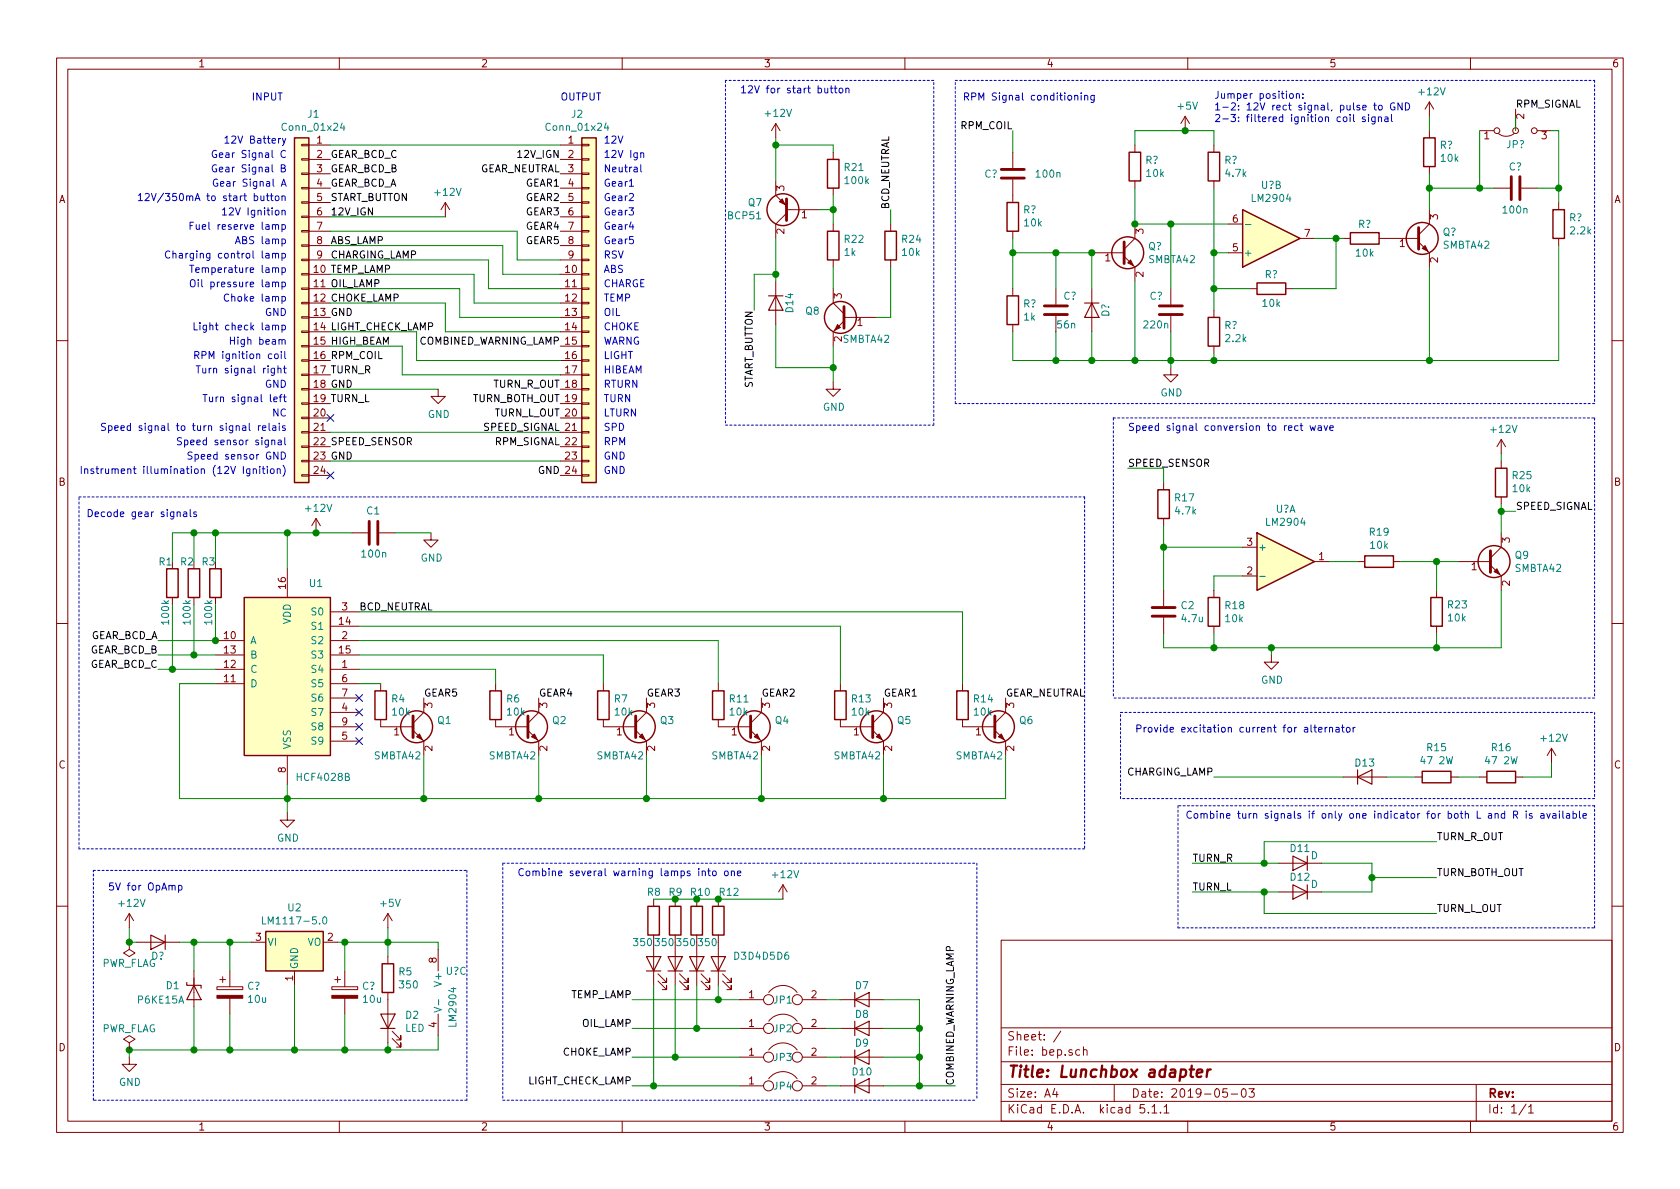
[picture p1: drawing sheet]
<svg xmlns="http://www.w3.org/2000/svg" width="297mm" height="210mm" viewBox="0 0 297 210" stroke-linecap="round" stroke-linejoin="round" font-family="sans-serif">
<defs><g id="words">
<text font-size="2.8" fill="#840000" x="178" y="190.5">Title: Lunchbox adapter</text>
<g font-size="2.1" fill="#840000">
<text x="178" y="184">Sheet: /</text>
<text x="178" y="186.7">File: bep.sch</text>
<text x="178" y="196.9">KiCad E.D.A. kicad 5.1.1</text>
<text x="178" y="194.1">Size: A4</text>
<text x="200" y="194.1">Date: 2019-05-03</text>
<text x="263" y="194.1">Rev:</text>
<text x="263" y="196.9">Id: 1/1</text>
</g>
<g font-size="1.8" fill="#840000">
<text x="35" y="11.9">1</text>
<text x="85" y="11.9">2</text>
<text x="135" y="11.9">3</text>
<text x="185" y="11.9">4</text>
<text x="235" y="11.9">5</text>
<text x="285" y="11.9">6</text>
<text x="269.5" y="21.1" transform="rotate(-90 269.5 21.1)">2</text>
<text x="56" y="25.4">1</text>
<text x="56" y="27.9">2</text>
<text x="100.5" y="25.4">1</text>
<text x="100.5" y="27.9">2</text>
<text x="262.4" y="24.6">1</text>
<text x="272.6" y="24.6">3</text>
<text x="10.4" y="35.9">A</text>
<text x="56" y="30.5">3</text>
<text x="56" y="33">4</text>
<text x="56" y="35.6">5</text>
<text x="100.5" y="30.5">3</text>
<text x="100.5" y="33">4</text>
<text x="100.5" y="35.6">5</text>
<text x="138.7" y="33.8" transform="rotate(-90 138.7 33.8)">3</text>
<text x="285.4" y="35.9">A</text>
<text x="56" y="38.1">6</text>
<text x="56" y="40.6">7</text>
<text x="100.5" y="38.1">6</text>
<text x="100.5" y="40.6">7</text>
<text x="138.7" y="41.4" transform="rotate(-90 138.7 41.4)">2</text>
<text x="141.8" y="38.6">1</text>
<text x="202.2" y="41.4" transform="rotate(-90 202.2 41.4)">3</text>
<text x="218" y="39.4">6</text>
<text x="230.7" y="41.9">7</text>
<text x="254.3" y="38.8" transform="rotate(-90 254.3 38.8)">3</text>
<text x="56" y="43.2">8</text>
<text x="56" y="45.7">9</text>
<text x="100.5" y="43.2">8</text>
<text x="100.5" y="45.7">9</text>
<text x="195.4" y="46.2">1</text>
<text x="218" y="44.4">5</text>
<text x="247.5" y="43.7">1</text>
<text x="254.3" y="46.5" transform="rotate(-90 254.3 46.5)">2</text>
<text x="100" y="48.3">10</text>
<text x="100" y="50.8">11</text>
<text x="100" y="53.3">12</text>
<text x="148.8" y="52.8" transform="rotate(-90 148.8 52.8)">3</text>
<text x="202.2" y="49" transform="rotate(-90 202.2 49)">2</text>
<text x="100" y="55.9">13</text>
<text x="100" y="58.4">14</text>
<text x="151.6" y="57.7">1</text>
<text x="100" y="61">15</text>
<text x="100" y="63.5">16</text>
<text x="148.8" y="60.4" transform="rotate(-90 148.8 60.4)">2</text>
<text x="83.4" y="71.1">TURN_BOTH_OUT 19</text>
<text x="87.2" y="68.6">TURN_R_OUT 18</text>
<text x="100" y="66">17</text>
<text x="55.5" y="73.7">20</text>
<text x="55.5" y="76.2">21</text>
<text x="85.4" y="76.2">SPEED_SIGNAL 21</text>
<text x="87.4" y="73.7">TURN_L_OUT 20</text>
<text x="55.5" y="83.8">24</text>
<text x="87.5" y="78.7">RPM_SIGNAL 22</text>
<text x="100" y="81.3">23</text>
<text x="10.4" y="85.9">B</text>
<text x="285.4" y="85.9">B</text>
<text x="267" y="96" transform="rotate(-90 267 96)">3</text>
<text x="220.5" y="101.6">2</text>
<text x="220.5" y="96.5">3</text>
<text x="233.2" y="99.1">1</text>
<text x="260.2" y="100.8">1</text>
<text x="50.5" y="104.1" transform="rotate(-90 50.5 104.1)">16</text>
<text x="60.5" y="107.9">3</text>
<text x="267" y="103.6" transform="rotate(-90 267 103.6)">2</text>
<text x="39.7" y="113">10</text>
<text x="60" y="110.5">14</text>
<text x="60.5" y="113">2</text>
<text x="39.7" y="118.1">12</text>
<text x="39.7" y="115.6">13</text>
<text x="60" y="115.6">15</text>
<text x="60.5" y="118.1">1</text>
<text x="39.7" y="120.6">11</text>
<text x="60.5" y="125.7">4</text>
<text x="60.5" y="120.6">6</text>
<text x="60.5" y="123.2">7</text>
<text x="76.5" y="125.2" transform="rotate(-90 76.5 125.2)">3</text>
<text x="96.8" y="125.2" transform="rotate(-90 96.8 125.2)">3</text>
<text x="115.8" y="125.2" transform="rotate(-90 115.8 125.2)">3</text>
<text x="136.1" y="125.2" transform="rotate(-90 136.1 125.2)">3</text>
<text x="157.7" y="125.2" transform="rotate(-90 157.7 125.2)">3</text>
<text x="179.3" y="125.2" transform="rotate(-90 179.3 125.2)">3</text>
<text x="60.5" y="130.8">5</text>
<text x="60.5" y="128.3">9</text>
<text x="69.7" y="130">1</text>
<text x="90" y="130">1</text>
<text x="109" y="130">1</text>
<text x="129.4" y="130">1</text>
<text x="151" y="130">1</text>
<text x="172.5" y="130">1</text>
<text x="10.4" y="135.9">C</text>
<text x="50.5" y="136.6" transform="rotate(-90 50.5 136.6)">8</text>
<text x="76.5" y="132.8" transform="rotate(-90 76.5 132.8)">2</text>
<text x="96.8" y="132.8" transform="rotate(-90 96.8 132.8)">2</text>
<text x="115.8" y="132.8" transform="rotate(-90 115.8 132.8)">2</text>
<text x="136.1" y="132.8" transform="rotate(-90 136.1 132.8)">2</text>
<text x="157.7" y="132.8" transform="rotate(-90 157.7 132.8)">2</text>
<text x="179.3" y="132.8" transform="rotate(-90 179.3 132.8)">2</text>
<text x="285.4" y="135.9">C</text>
<text x="45.2" y="166.4">3</text>
<text x="57.9" y="166.4">2</text>
<text x="51.8" y="173.5" transform="rotate(-90 51.8 173.5)">1</text>
<text x="77.2" y="170.3" transform="rotate(-90 77.2 170.3)">8</text>
<text x="132.4" y="176.5">1</text>
<text x="143.5" y="176.5">2</text>
<text x="10.4" y="185.9">D</text>
<text x="77.2" y="181.7" transform="rotate(-90 77.2 181.7)">4</text>
<text x="132.4" y="181.6">1</text>
<text x="143.5" y="181.6">2</text>
<text x="285.4" y="185.9">D</text>
<text x="132.4" y="186.7">1</text>
<text x="132.4" y="191.8">1</text>
<text x="143.5" y="186.7">2</text>
<text x="143.5" y="191.8">2</text>
<text x="35" y="199.9">1</text>
<text x="85" y="199.9">2</text>
<text x="135" y="199.9">3</text>
<text x="185" y="199.9">4</text>
<text x="235" y="199.9">5</text>
<text x="285" y="199.9">6</text>
</g>
<g font-size="1.8" fill="#0000c2">
<text x="44.4" y="17.8">INPUT</text>
<text x="99.1" y="17.8">OUTPUT</text>
<text x="130.8" y="16.5">12V for start button</text>
<text x="170.2" y="17.8">RPM Signal conditioning</text>
<text x="214.6" y="17.5">Jumper position:</text>
<text x="214.6" y="19.5">1-2: 12V rect signal, pulse to GND</text>
<text x="214.6" y="21.6">2-3: filtered ignition coil signal</text>
<text x="39.2" y="27.9">Gear Signal C</text>
<text x="41.1" y="25.4">12V Battery</text>
<text x="106.7" y="27.9">12V Ign</text>
<text x="106.7" y="25.4">12V</text>
<text x="28.9" y="35.6">12V/350mA to start button</text>
<text x="39.2" y="30.5">Gear Signal B</text>
<text x="39.2" y="33">Gear Signal A</text>
<text x="106.7" y="33">Gear1</text>
<text x="106.7" y="35.6">Gear2</text>
<text x="106.7" y="30.5">Neutral</text>
<text x="35.8" y="40.6">Fuel reserve lamp</text>
<text x="40.8" y="38.1">12V Ignition</text>
<text x="106.7" y="38.1">Gear3</text>
<text x="106.7" y="40.6">Gear4</text>
<text x="31.9" y="45.7">Charging control lamp</text>
<text x="42.4" y="43.2">ABS lamp</text>
<text x="106.7" y="43.2">Gear5</text>
<text x="106.7" y="45.7">RSV</text>
<text x="35.5" y="48.3">Temperature lamp</text>
<text x="35.9" y="50.8">Oil pressure lamp</text>
<text x="40.8" y="53.3">Choke lamp</text>
<text x="106.7" y="48.3">ABS</text>
<text x="106.7" y="50.8">CHARGE</text>
<text x="106.7" y="53.3">TEMP</text>
<text x="36.3" y="58.4">Light check lamp</text>
<text x="46.9" y="55.9">GND</text>
<text x="106.7" y="55.9">OIL</text>
<text x="106.7" y="58.4">CHOKE</text>
<text x="36.4" y="63.5">RPM ignition coil</text>
<text x="41.8" y="61">High beam</text>
<text x="106.7" y="61">WARNG</text>
<text x="106.7" y="63.5">LIGHT</text>
<text x="36.9" y="66">Turn signal right</text>
<text x="38.1" y="71.1">Turn signal left</text>
<text x="46.9" y="68.6">GND</text>
<text x="106.7" y="66">HIBEAM</text>
<text x="106.7" y="68.6">RTURN</text>
<text x="106.7" y="71.1">TURN</text>
<text x="23.1" y="76.2">Speed signal to turn signal relais</text>
<text x="48.2" y="73.7">NC</text>
<text x="106.7" y="73.7">LTURN</text>
<text x="106.7" y="76.2">SPD</text>
<text x="199.4" y="76.2">Speed signal conversion to rect wave</text>
<text x="19.6" y="83.8">Instrument illumination (12V Ignition)</text>
<text x="33.6" y="78.7">Speed sensor signal</text>
<text x="34.8" y="81.3">Speed sensor GND</text>
<text x="106.7" y="78.7">RPM</text>
<text x="106.7" y="81.3">GND</text>
<text x="106.7" y="83.8">GND</text>
<text x="15.2" y="91.4">Decode gear signals</text>
<text x="200.7" y="129.5">Provide excitation current for alternator</text>
<text x="209.5" y="144.8">Combine turn signals if only one indicator for both L and R is available</text>
<text x="91.4" y="154.9">Combine several warning lamps into one</text>
<text x="19" y="157.5">5V for OpAmp</text>
</g>
<g font-size="1.8" fill="#008484">
<text x="251" y="16.9">+12V</text>
<text x="50.2" y="23.1">Conn_01x24</text>
<text x="54.5" y="20.8">J1</text>
<text x="96.9" y="23.1">Conn_01x24</text>
<text x="101.1" y="20.8">J2</text>
<text x="135.5" y="20.7">+12V</text>
<text x="208.3" y="19.4">+5V</text>
<text x="202.5" y="29">R?</text>
<text x="216.5" y="29">R?</text>
<text x="254.6" y="26.3">R?</text>
<text x="254.8" y="28.6">10k</text>
<text x="266.3" y="26.2">JP?</text>
<text x="77" y="34.6">+12V</text>
<text x="149.4" y="30.2">R21</text>
<text x="149.5" y="32.6">100k</text>
<text x="174.1" y="31.4">C?</text>
<text x="183.3" y="31.4">100n</text>
<text x="202.8" y="31.3">10k</text>
<text x="216.8" y="31.3">4.7k</text>
<text x="221.6" y="35.7">LM2904</text>
<text x="223" y="33.4">U?B</text>
<text x="266.8" y="30.1">C?</text>
<text x="128.8" y="38.8">BCP51</text>
<text x="132.3" y="36.5">Q7</text>
<text x="180.9" y="37.7">R?</text>
<text x="181.2" y="40.1">10k</text>
<text x="240.1" y="40.3">R?</text>
<text x="255.1" y="41.7">Q?</text>
<text x="265.9" y="37.8">100n</text>
<text x="277.4" y="39.1">R?</text>
<text x="277.7" y="41.4">2.2k</text>
<text x="149.3" y="45.3">1k</text>
<text x="149.4" y="42.9">R22</text>
<text x="159.5" y="42.9">R24</text>
<text x="159.6" y="45.3">10k</text>
<text x="203" y="44.2">Q?</text>
<text x="203.1" y="46.5">SMBTA42</text>
<text x="219.8" y="45.3">+</text>
<text x="239.8" y="45.4">10k</text>
<text x="255.2" y="44">SMBTA42</text>
<text x="188" y="53">C?</text>
<text x="203.3" y="53">C?</text>
<text x="223.6" y="49.2">R?</text>
<text x="140.3" y="55.2" transform="rotate(-90 140.3 55.2)">D14</text>
<text x="142.5" y="55.6">Q8</text>
<text x="180.9" y="54.4">R?</text>
<text x="181.1" y="56.7">1k</text>
<text x="187" y="58.1">56n</text>
<text x="196.1" y="56" transform="rotate(-90 196.1 56)">D?</text>
<text x="202.4" y="58.1">220n</text>
<text x="216.5" y="58.2">R?</text>
<text x="223.3" y="54.3">10k</text>
<text x="149.1" y="60.6">SMBTA42</text>
<text x="216.8" y="60.5">2.2k</text>
<text x="205.2" y="70.1">GND</text>
<text x="75.6" y="73.9">GND</text>
<text x="145.5" y="72.6">GND</text>
<text x="263.7" y="76.5">+12V</text>
<text x="207.8" y="88.7">R17</text>
<text x="267.5" y="84.7">R25</text>
<text x="267.5" y="87">10k</text>
<text x="54.2" y="90.5">+12V</text>
<text x="64.9" y="91">C1</text>
<text x="207.9" y="91">4.7k</text>
<text x="224.1" y="93">LM2904</text>
<text x="225.5" y="90.7">U?A</text>
<text x="242.2" y="94.7">R19</text>
<text x="28.1" y="100">R1</text>
<text x="32" y="100">R2</text>
<text x="35.8" y="100">R3</text>
<text x="64.1" y="98.6">100n</text>
<text x="74.4" y="99.3">GND</text>
<text x="222.4" y="97.4">+</text>
<text x="242.4" y="97">10k</text>
<text x="267.9" y="101.1">SMBTA42</text>
<text x="267.9" y="98.8">Q9</text>
<text x="54.8" y="103.8">U1</text>
<text x="208.9" y="107.7">C2</text>
<text x="216.7" y="107.7">R18</text>
<text x="256.1" y="107.6">R23</text>
<text x="29.9" y="110.3" transform="rotate(-90 29.9 110.3)">100k</text>
<text x="33.7" y="110.3" transform="rotate(-90 33.7 110.3)">100k</text>
<text x="37.5" y="110.3" transform="rotate(-90 37.5 110.3)">100k</text>
<text x="44.2" y="113.9">A</text>
<text x="51.4" y="110.4" transform="rotate(-90 51.4 110.4)">VDD</text>
<text x="55.2" y="111.4">S1</text>
<text x="55.2" y="113.9">S2</text>
<text x="55.2" y="108.8">S0</text>
<text x="209.1" y="110">4.7u</text>
<text x="216.7" y="110">10k</text>
<text x="256.1" y="109.9">10k</text>
<text x="44.2" y="119">C</text>
<text x="44.2" y="116.5">B</text>
<text x="55.2" y="119">S4</text>
<text x="55.2" y="116.5">S3</text>
<text x="44.2" y="121.5">D</text>
<text x="55.2" y="121.5">S5</text>
<text x="55.2" y="124.1">S6</text>
<text x="69.3" y="124.2">R4</text>
<text x="89.6" y="124.2">R6</text>
<text x="108.7" y="124.2">R7</text>
<text x="129.1" y="124.2">R11</text>
<text x="150.6" y="124.2">R13</text>
<text x="172.2" y="124.2">R14</text>
<text x="223" y="120.9">GND</text>
<text x="55.2" y="126.6">S7</text>
<text x="55.2" y="131.7">S9</text>
<text x="55.2" y="129.2">S8</text>
<text x="69.4" y="126.5">10k</text>
<text x="77.4" y="128">Q1</text>
<text x="89.7" y="126.5">10k</text>
<text x="97.7" y="128">Q2</text>
<text x="108.8" y="126.5">10k</text>
<text x="116.8" y="128">Q3</text>
<text x="129.1" y="126.5">10k</text>
<text x="137.1" y="128">Q4</text>
<text x="150.7" y="126.5">10k</text>
<text x="158.7" y="128">Q5</text>
<text x="172.3" y="126.5">10k</text>
<text x="180.3" y="128">Q6</text>
<text x="272.6" y="131.2">+12V</text>
<text x="51.4" y="132.6" transform="rotate(-90 51.4 132.6)">VSS</text>
<text x="66.2" y="134.3">SMBTA42</text>
<text x="86.5" y="134.3">SMBTA42</text>
<text x="105.6" y="134.3">SMBTA42</text>
<text x="125.9" y="134.3">SMBTA42</text>
<text x="147.5" y="134.3">SMBTA42</text>
<text x="169.1" y="134.3">SMBTA42</text>
<text x="239.7" y="135.6">D13</text>
<text x="251.5" y="135.1">47 2W</text>
<text x="252.4" y="132.8">R15</text>
<text x="262.9" y="135.1">47 2W</text>
<text x="263.8" y="132.8">R16</text>
<text x="52.7" y="138.1">HCF4028B</text>
<text x="49" y="148.8">GND</text>
<text x="136.7" y="155.3">+12V</text>
<text x="228.2" y="150.7">D11</text>
<text x="228.2" y="155.7">D12</text>
<text x="231.8" y="151.9">D</text>
<text x="21.2" y="160.4">+12V</text>
<text x="51" y="161.2">U2</text>
<text x="67.4" y="160.4">+5V</text>
<text x="114.5" y="158.4">R8</text>
<text x="118.3" y="158.4">R9</text>
<text x="122.2" y="158.4">R10</text>
<text x="127.3" y="158.4">R12</text>
<text x="231.8" y="157">D</text>
<text x="47.2" y="167.3">VI</text>
<text x="47.3" y="163.5">LM1117-5.0</text>
<text x="54.3" y="167.3">VO</text>
<text x="112.2" y="167.3">350</text>
<text x="116" y="167.3">350</text>
<text x="119.8" y="167.3">350</text>
<text x="123.6" y="167.3">350</text>
<text x="17.9" y="171">PWR_FLAG</text>
<text x="26.7" y="169.7">D?</text>
<text x="52.7" y="171.4" transform="rotate(-90 52.7 171.4)">GND</text>
<text x="70.6" y="172.5">R5</text>
<text x="78.8" y="172.4">U?C</text>
<text x="129.7" y="169.7">D3D4D5D6</text>
<text x="24.5" y="177.5">P6KE15A</text>
<text x="29.4" y="174.9">D1</text>
<text x="43.7" y="175">C?</text>
<text x="44" y="177.3">10u</text>
<text x="64" y="175">C?</text>
<text x="64.3" y="177.3">10u</text>
<text x="70.8" y="174.8">350</text>
<text x="78.1" y="174" transform="rotate(-90 78.1 174)">V+</text>
<text x="136.9" y="177.5">JP1</text>
<text x="151.3" y="174.9">D7</text>
<text x="17.9" y="182.5">PWR_FLAG</text>
<text x="71.6" y="182.5">LED</text>
<text x="71.8" y="180.2">D2</text>
<text x="80.7" y="181.4" transform="rotate(-90 80.7 181.4)">LM2904</text>
<text x="136.9" y="182.5">JP2</text>
<text x="151.3" y="180">D8</text>
<text x="151.3" y="185.1">D9</text>
<text x="136.9" y="187.6">JP3</text>
<text x="150.8" y="190.2">D10</text>
<text x="21" y="192">GND</text>
<text x="136.9" y="192.7">JP4</text>
</g>
<g font-size="1.8">
<text x="169.9" y="22.9">RPM_COIL</text>
<text x="268" y="19">RPM_SIGNAL</text>
<text x="58.4" y="27.9">GEAR_BCD_C</text>
<text x="91.8" y="27.9">12V_IGN</text>
<text x="58.4" y="35.6">START_BUTTON</text>
<text x="58.4" y="33">GEAR_BCD_A</text>
<text x="58.4" y="30.5">GEAR_BCD_B</text>
<text x="84.5" y="30.5">GEAR_NEUTRAL</text>
<text x="93" y="33">GEAR1</text>
<text x="93" y="35.6">GEAR2</text>
<text x="58.4" y="38.1">12V_IGN</text>
<text x="93" y="38.1">GEAR3</text>
<text x="93" y="40.6">GEAR4</text>
<text x="157.2" y="37.1" transform="rotate(-90 157.2 37.1)">BCD_NEUTRAL</text>
<text x="58.4" y="45.7">CHARGING_LAMP</text>
<text x="58.4" y="43.2">ABS_LAMP</text>
<text x="93" y="43.2">GEAR5</text>
<text x="55.5" y="48.3">10 TEMP_LAMP</text>
<text x="55.5" y="50.8">11 OIL_LAMP</text>
<text x="55.5" y="53.3">12 CHOKE_LAMP</text>
<text x="55.5" y="55.9">13 GND</text>
<text x="55.5" y="58.4">14 LIGHT_CHECK_LAMP</text>
<text x="55.5" y="61">15 HIGH_BEAM</text>
<text x="55.5" y="63.5">16 RPM_COIL</text>
<text x="73.8" y="61">COMBINED_WARNING_LAMP</text>
<text x="55.5" y="66">17 TURN_R</text>
<text x="55.5" y="68.6">18 GND</text>
<text x="55.5" y="71.1">19 TURN_L</text>
<text x="133.1" y="69.1" transform="rotate(-90 133.1 69.1)">START_BUTTON</text>
<text x="55.5" y="78.7">22 SPEED_SENSOR</text>
<text x="55.5" y="81.3">23 GND</text>
<text x="95.1" y="83.8">GND 24</text>
<text x="199.4" y="82.5">SPEED_SENSOR</text>
<text x="268" y="90.2">SPEED_SIGNAL</text>
<text x="63.5" y="107.9">BCD_NEUTRAL</text>
<text x="15.7" y="113">GEAR_BCD_A</text>
<text x="15.7" y="115.6">GEAR_BCD_B</text>
<text x="15.7" y="118.1">GEAR_BCD_C</text>
<text x="74.9" y="123.2">GEAR5</text>
<text x="95.2" y="123.2">GEAR4</text>
<text x="114.3" y="123.2">GEAR3</text>
<text x="134.6" y="123.2">GEAR2</text>
<text x="156.2" y="123.2">GEAR1</text>
<text x="177.8" y="123.2">GEAR_NEUTRAL</text>
<text x="199" y="137.2">CHARGING_LAMP</text>
<text x="254" y="148.6">TURN_R_OUT</text>
<text x="210.8" y="152.4">TURN_R</text>
<text x="254" y="154.9">TURN_BOTH_OUT</text>
<text x="210.8" y="157.5">TURN_L</text>
<text x="254" y="161.3">TURN_L_OUT</text>
<text x="100.9" y="176.5">TEMP_LAMP</text>
<text x="102.8" y="181.6">OIL_LAMP</text>
<text x="93.2" y="191.8">LIGHT_CHECK_LAMP</text>
<text x="99.4" y="186.7">CHOKE_LAMP</text>
<text x="168.7" y="192" transform="rotate(-90 168.7 192)">COMBINED_WARNING_LAMP</text>
</g>
</g></defs>
<g fill="none" stroke="#840000" stroke-width=".18">
<path d="M10 10.3h277v189.9h-277zM12 12.2h273v186.1h-273zM60 10.3v1.9M110 10.3v1.9M160 10.3v1.9M210 10.3v1.9M252.7 18v2.6M252.7 18l-.7 1.3M252.7 18l.8 1.3M260 10.3v1.9M268 19.3v3.3M53.3 38.2h1.3v.3h-1.3z"/>
<path d="M53.3 35.7h1.3v.2h-1.3zM53.3 33.1h1.3v.3h-1.3zM53.3 30.6h1.3v.3h-1.3zM53.3 28.1h1.3v.2h-1.3zM53.3 25.5h1.3v.3h-1.3zM54.6 25.6h3.8M54.6 28.2h3.8M54.6 30.7h3.8M54.6 33.3h3.8M54.6 35.8h3.8M54.6 38.3h3.8M78.7 35.8l-.7 1.3"/>
<path d="M78.7 35.8v2.5M78.7 35.8l.8 1.3M99.1 25.6h3.8M99.1 28.2h3.8M99.1 30.7h3.8M99.1 33.3h3.8M99.1 35.8h3.8M99.1 38.3h3.8M102.9 38.2h1.2v.3h-1.2zM102.9 35.7h1.2v.2h-1.2zM102.9 33.1h1.2v.3h-1.2zM102.9 30.6h1.2v.3h-1.2z"/>
<path d="M102.9 28.1h1.2v.2h-1.2zM102.9 25.5h1.2v.3h-1.2zM137.2 21.8l-.8 1.3M137.2 21.8v2.6M137.2 32v2.5l1.9 1.9M137.2 21.8l.7 1.3M139.1 37.7l-1.9 1.9v2.6M139.1 37.1h5.7M147.3 26.9v1.3M147.3 33.3v1.2M147.3 39.6v1.3M157.5 39.6v1.3"/>
<path d="M179.1 26.9v2.8M179.1 31.7v4.1M200.7 25.6v1.3M200.7 32v1.3M200.7 39.6v2.6l-1.9 1.9M209.5 20.6l-.7 1.2M209.5 20.6v2.5M209.5 20.6l.8 1.2M214.6 25.6v1.3M214.6 32v1.3M217.2 39.6h2.5M252.7 37.1v2.5l-1.9 1.9"/>
<path d="M252.7 23.1v1.3M252.7 29.5v1.2M261.6 23.1h2.6M264.2 33.3h2.8M264.9 23.6a2.26 2.26 0 0 0 2.8 0M269 33.3h2.8M271.8 23.1h2.5M275.6 35.8v1.3M53.3 58.5h1.3v.3h-1.3zM53.3 56h1.3v.3h-1.3zM53.3 53.5h1.3v.2h-1.3zM53.3 50.9h1.3v.3h-1.3z"/>
<path d="M53.3 48.4h1.3v.2h-1.3zM53.3 45.8h1.3v.3h-1.3zM53.3 43.3h1.3v.3h-1.3zM53.3 40.8h1.3v.2h-1.3zM54.6 48.5h3.8M54.6 51h3.8M54.6 53.6h3.8M54.6 56.1h3.8M54.6 58.7h3.8M54.6 40.9h3.8M54.6 43.4h3.8M54.6 46h3.8"/>
<path d="M99.1 48.5h3.8M99.1 51h3.8M99.1 53.6h3.8M99.1 56.1h3.8M99.1 58.7h3.8M99.1 40.9h3.8M99.1 43.4h3.8M99.1 46h3.8M102.9 58.5h1.2v.3h-1.2zM102.9 56h1.2v.3h-1.2zM102.9 53.5h1.2v.2h-1.2zM102.9 50.9h1.2v.3h-1.2z"/>
<path d="M102.9 48.4h1.2v.2h-1.2zM102.9 45.8h1.2v.3h-1.2zM102.9 43.3h1.2v.3h-1.2zM102.9 40.8h1.2v.2h-1.2zM137.2 49.8v7.6M147.3 46v1.2M147.3 51v2.6l1.9 1.9M149.2 56.8l-1.9 1.9v2.5M149.2 56.1h5.7M157.5 46v1.2M179.1 40.9v1.3M179.1 51v1.3"/>
<path d="M179.1 57.4v1.3M186.7 51v2.8M186.7 55.9v2.8M193 44.7h5.8M193 51v7.7M198.8 45.3l1.9 1.9v2.6M207 51v2.8M207 55.9v2.8M214.6 54.9v1.2M217.2 44.7h2.5M221 51h1.2M227.3 51h1.3"/>
<path d="M229.9 42.2h2.5M237.5 42.2h1.3M243.8 42.2h7M250.8 42.8l1.9 1.9v2.5M275.6 42.2v1.2M10 60.2h2M53.3 78.9h1.3v.2h-1.3zM53.3 76.3h1.3v.3h-1.3zM53.3 73.8h1.3v.2h-1.3zM53.3 71.2h1.3v.3h-1.3zM53.3 68.7h1.3v.3h-1.3zM53.3 66.2h1.3v.2h-1.3z"/>
<path d="M53.3 63.6h1.3v.3h-1.3zM53.3 61.1h1.3v.2h-1.3zM54.6 61.2h3.8M54.6 63.7h3.8M54.6 66.3h3.8M54.6 68.8h3.8M54.6 71.4h3.8M54.6 73.9h3.8M54.6 76.4h3.8M54.6 79h3.8M77.5 68.8v1.3h1.2l-1.2 1.3-1.3-1.3h1.3M99.1 61.2h3.8"/>
<path d="M99.1 63.7h3.8M99.1 66.3h3.8M99.1 68.8h3.8M99.1 71.4h3.8M99.1 73.9h3.8M99.1 76.4h3.8M99.1 79h3.8M102.9 78.9h1.2v.2h-1.2zM102.9 76.3h1.2v.3h-1.2zM102.9 73.8h1.2v.2h-1.2zM102.9 71.2h1.2v.3h-1.2zM102.9 68.7h1.2v.3h-1.2z"/>
<path d="M102.9 66.2h1.2v.2h-1.2zM102.9 63.6h1.2v.3h-1.2zM102.9 61.1h1.2v.2h-1.2zM147.3 67.6v1.2h1.3l-1.3 1.3-1.3-1.3h1.3M207 65v1.3h1.3l-1.3 1.3-1.3-1.3h1.3M214.6 61.2v1.3M265.4 77.7v2.6M265.4 77.7l-.7 1.3M265.4 77.7l.8 1.3M285 60.2h2M53.3 83.9h1.3v.3h-1.3zM53.3 81.4h1.3v.3h-1.3z"/>
<path d="M54.6 81.5h3.8M54.6 84.1h3.8M55.9 91.7l-.8 1.3M55.9 91.7v2.5M55.9 91.7l.7 1.3M62.2 94.2h2.8M67.1 94.2h2.7M76.2 94.2v1.3h1.3l-1.3 1.3-1.3-1.3h1.3M99.1 81.5h3.8M99.1 84.1h3.8M102.9 83.9h1.2v.3h-1.2zM102.9 81.4h1.2v.3h-1.2z"/>
<path d="M205.7 85.3v1.3M205.7 91.7v1.3M219.7 96.8h2.5M232.4 99.3h2.5M240 99.3h1.3M246.4 99.3h1.2M257.8 99.3h5.7M263.5 99.9l1.9 1.9v2.6M265.4 94.2v2.6l-1.9 1.9M265.4 81.5v1.3M265.4 87.9v1.2M10 110.3h2"/>
<path d="M30.5 105.7v1.2M34.3 105.7v1.2M38.1 118.4h5.1M38.1 113.3h5.1M38.1 115.8h5.1M38.1 105.7v1.2M50.8 100.6v5.1M58.4 118.4h5.1M58.4 113.3h5.1M58.4 115.8h5.1M58.4 110.7h5.1M58.4 108.2h5.1"/>
<path d="M205.7 104.4v2.8M205.7 109.2v2.8M214.6 104.4v1.3M214.6 110.7v1.3M219.7 101.8h2.5M224.8 115.8v1.3h1.3l-1.3 1.3-1.3-1.3h1.3M254 104.4v1.3M254 110.7v1.3M285 110.3h2M38.1 120.9h5.1M50.8 133.6v5.1M58.4 120.9h5.1"/>
<path d="M58.4 126h5.1M58.4 131.1h5.1M58.4 123.4h5.1M58.4 128.5h5.1M67.3 127.2v1.3h5.7M67.3 120.9v1.3M73 129.2l1.9 1.9v2.5M74.9 123.4v2.6l-1.9 1.9M87.6 127.2v1.3h5.7M87.6 120.9v1.3M93.3 129.2l1.9 1.9v2.5M95.2 123.4v2.6l-1.9 1.9"/>
<path d="M106.7 127.2v1.3h5.7M106.7 120.9v1.3M112.4 129.2l1.9 1.9v2.5M114.3 123.4v2.6l-1.9 1.9M127 127.2v1.3h5.7M127 120.9v1.3M132.7 129.2l1.9 1.9v2.5M134.6 123.4v2.6l-1.9 1.9M148.6 127.2v1.3h5.7M148.6 120.9v1.3M154.3 129.2l1.9 1.9v2.5M156.2 123.4v2.6l-1.9 1.9"/>
<path d="M170.2 127.2v1.3h5.7M170.2 120.9v1.3M175.9 129.2l1.9 1.9v2.5M177.8 123.4v2.6l-1.9 1.9M237.5 137.4h7.6M250.2 137.4h1.3M256.5 137.4h1.3M261.6 137.4h1.3M268 137.4h1.2M274.3 132.3l-.7 1.3M274.3 132.3v2.6M274.3 132.3l.8 1.3"/>
<path d="M50.8 143.8v1.2h1.3l-1.3 1.3-1.3-1.3h1.3M115.6 159v1.3M119.4 159v1.3M123.2 159v1.3M127 159v1.3M138.4 156.5l-.7 1.2M138.4 156.5v2.5M138.4 156.5l.8 1.2M226.1 152.6h7.6M226.1 157.7h7.6M10 160.2h2M22.9 166.6v1.3l-1.1 .6 1.1 .7 1-.7-1-.6"/>
<path d="M22.9 166.6h.1M22.9 161.5l-.8 1.3M22.9 161.5v2.6M22.9 161.5l.7 1.3M24.1 166.6h7.6M34.3 171.7v6.3M38.4 174.5h4.5v.5h-4.5zM38.9 173.2h1M39.4 172.7v1M40.6 171.7v2.8M40.6 176.5v2.8M44.4 166.6h2.6"/>
<path d="M52.1 171.7v2.5M57.1 166.6h2.6M58.7 174.5h4.5v.5h-4.5zM59.2 173.2h1M59.7 172.7v1M61 171.7v2.8M61 176.5v2.8M68.6 161.5v2.6M68.6 169.2v1.2M68.6 175.5v8.9M68.6 161.5l-.8 1.3M68.6 161.5l.7 1.3"/>
<path d="M77.5 167.9v3.8M77.5 179.3v3.8M115.6 165.3v8.9M116.3 173.5l1.6 1.5v-.8v.8h-.8M116.3 172.2l1.6 1.5v-.7v.7h-.8M119.4 165.3v8.9M120.1 173.5l1.6 1.5v-.8v.8h-.8M120.1 172.2l1.6 1.5v-.7v.7h-.8M123.2 165.3v8.9M124 173.5l1.5 1.5v-.8v.8h-.8M124 172.2l1.5 1.5v-.7v.7h-.8M127 165.3v8.9"/>
<path d="M127.8 173.5l1.5 1.5v-.8v.8h-.8M127.8 172.2l1.5 1.5v-.7v.7h-.8M130.8 176.8h4.2M135.9 175.5a3.2 3.2 0 0 1 5 0M141.9 176.8h4.1M148.6 176.8h7.6M177 166.3h108v32h-108zM285 160.2h2M22.9 184.4l1-.6-1-.7-1.1 .7 1.1 .6v1.3M22.9 185.7h.1M22.9 186.9v1.3h1.2l-1.2 1.3-1.3-1.3h1.3M60 198.3v1.9"/>
<path d="M69.3 183.6l1.6 1.6v-.8v.8h-.8M69.3 182.4l1.6 1.5v-.8v.8h-.8M110 198.3v1.9M130.8 181.9h4.2M130.8 186.9h4.2M130.8 192h4.2M135.9 180.6a3.2 3.2 0 0 1 5 0M135.9 185.7a3.2 3.2 0 0 1 5 0M135.9 190.7a3.2 3.2 0 0 1 5 0M141.9 181.9h4.1M141.9 186.9h4.1M141.9 192h4.1"/>
<path d="M148.6 181.9h7.6M148.6 186.9h7.6M148.6 192h7.6M160 198.3v1.9M177 194.8h108M177 191.8h108M177 187.8h108M177 181.8h108M186.5 192.5l-.4 1h1M186.8 193v1M187.6 182.3l-1.3 2M190.9 185.7l-.4-.1-.3 .3 .1 .6 .2 .1 .4-.1"/>
<path d="M191.6 185.7a.37 .37 0 0 1 .6 .1v.8M191.6 185.1v1.5M197 191.8v3M202.3 195.3h-.7l-.1 .7 .3-.1 .5 .1 .1 .2-.1 .5-.2 .1-.6-.1M203 196.7v.1M203.7 195.8l.4-.5v1.5M203.7 196.8h.8M205.2 196.7v.1M205.8 195.8l.4-.5v1.5M205.8 196.8h.9M210 198.3v1.9M217 192.5h-.7l-.1 .7 .2-.1 .5 .1 .1 .2v.5l-.2 .1-.6-.1"/>
<path d="M217.7 193.5h1.1M219.6 192.7l.4-.2a.94 .94 0 0 1 0 1.5 .82 .82 0 0 1-.4-1.3zM220.8 192.5h1l-.5 .6 .4 .1v.7l-.2 .1-.7-.1M260 198.3v1.9M261 191.8v6.5M269.8 195.2l-1.2 2M270.3 195.8l.4-.5v1.5M270.3 196.8h.8"/>
<circle cx="264.7" cy="23.1" r=".51"/>
<circle cx="268" cy="23.1" r=".51"/>
<circle cx="271.3" cy="23.1" r=".51"/>
<circle cx="135.9" cy="176.8" r=".89"/>
<circle cx="141" cy="176.8" r=".89"/>
<circle cx="135.9" cy="181.9" r=".89"/>
<circle cx="135.9" cy="186.9" r=".89"/>
<circle cx="135.9" cy="192" r=".89"/>
<circle cx="141" cy="181.9" r=".89"/>
<circle cx="141" cy="192" r=".89"/>
<circle cx="141" cy="186.9" r=".89"/>
</g>
<path d="M210.3 189.1h.8M210.7 188.4l-.2 1.8 .1 .1 .3 .1M211.6 189.8l1-.2-.1-.4h-.7l-.2 1 .2 .2 .6-.1M213.5 189.1l-.2 1.3M214.1 189.1a.54 .54 0 0 0-.6 .4" fill="none" stroke="#840000" stroke-width=".41"/>
<g fill="#ffffc2" stroke="#ffffc2" stroke-width=".18">
<path d="M52.1 24.4h2.5v60.9h-2.5z"/>
<path d="M43.2 105.7h15.2v27.9h-15.2z"/>
<path d="M102.9 24.4h2.5v60.9h-2.5z"/>
<path d="M47 164.7h10.1v7h-10.1z"/>
<path d="M222.2 94.2l10.2 5.1-10.2 5.1z"/>
<path d="M219.7 37.1l10.2 5.1-10.2 5z"/>
</g>
<g fill="none" stroke="#840000" stroke-width=".25">
<path d="M52.1 24.4h2.5v60.9h-2.5zM102.9 24.4h2.5v60.9h-2.5zM146.3 28.2h2v5.1h-2zM178.1 35.8h2v5.1h-2zM199.6 26.9h2.1v5.1h-2.1zM213.6 26.9h2v5.1h-2zM219.7 37.1l10.2 5.1-10.2 5zM251.7 24.4h2v5.1h-2zM274.6 37.1h2v5.1h-2zM146.3 40.9h2v5.1h-2zM156.5 40.9h2v5.1h-2zM178.1 52.3h2v5.1h-2z"/>
<path d="M213.6 56.1h2v5.1h-2zM222.2 50h5.1v2.1h-5.1zM238.8 41.1h5v2.1h-5zM204.7 86.6h2.1v5.1h-2.1zM222.2 94.2l10.2 5.1-10.2 5.1zM241.3 98.3h5.1v2h-5.1zM264.4 82.8h2v5.1h-2zM29.5 100.6h2v5.1h-2zM33.3 100.6h2v5.1h-2zM37.1 100.6h2v5.1h-2zM43.2 105.7h15.2v27.9h-15.2zM213.6 105.7h2v5h-2z"/>
<path d="M253 105.7h2v5h-2zM66.3 122.2h2v5h-2zM86.6 122.2h2v5h-2zM105.7 122.2h2v5h-2zM126 122.2h2v5h-2zM147.6 122.2h2v5h-2zM169.2 122.2h2v5h-2zM251.5 136.4h5v2h-5zM262.9 136.4h5.1v2h-5.1zM47 164.7h10.1v7h-10.1zM67.6 170.4h2v5.1h-2zM114.6 160.3h2v5h-2z"/>
<path d="M118.4 160.3h2v5h-2zM122.2 160.3h2v5h-2zM126 160.3h2v5h-2z"/>
<circle cx="138.4" cy="37.1" r="2.82"/>
<circle cx="148.6" cy="56.1" r="2.82"/>
<circle cx="199.4" cy="44.7" r="2.82"/>
<circle cx="251.5" cy="42.2" r="2.82"/>
<circle cx="264.2" cy="99.3" r="2.82"/>
<circle cx="73.7" cy="128.5" r="2.82"/>
<circle cx="94" cy="128.5" r="2.82"/>
<circle cx="113" cy="128.5" r="2.82"/>
<circle cx="133.3" cy="128.5" r="2.82"/>
<circle cx="154.9" cy="128.5" r="2.82"/>
<circle cx="176.5" cy="128.5" r="2.82"/>
</g>
<path d="M60.5 21.7l-.3 .9h.8M60.8 22.2v.9M107.2 21.7l-.3 .9h.7M107.5 22.2v.9M220.2 39.7h1M222.7 101.9h1M46.4 162.1v1.3h.6M57.2 162.2l.2-.1a.67 .67 0 0 1 .4 .7 .67 .67 0 0 1-.4 .6l-.3-.2-.1-.3zM76.8 178.1l1.2 .5-1.2 .4M77.5 176.8v.9" fill="none" stroke="#008484" stroke-width=".18"/>
<g fill="none" stroke="#0000c2" stroke-width=".18">
<path d="M146.8 15.6h.5M147 15.2v1.1l.3 .1M147.5 15.6h.5M147.7 15.2v1.1l.3 .1M148.5 15.6h.3l.2 .2-.1 .6h-.3l-.2-.1zM149.6 15.7l.1-.1h.3l.1 .8M149.6 15.6v.8M190 17l.2-.1h.3l.1 .8M190 16.9v.8M191.2 16.4v.2M191.2 16.9v.8M191.8 17l.1-.1h.4v.8"/>
<path d="M191.8 16.9v.8M193.5 16.9v1l-.3 .2h-.3M193.5 16.9h-.4l-.2 .2 .1 .5h.5M228.1 16.6h.3l.3 .2-.2 .5-.3 .1-.2-.2zM229.2 16.7l.2-.1h.3v.8M229.2 16.6v.8M230.4 17.3v.1M230.4 16.6v.1M242.9 18.6h.5M243.1 18.2v1.1l.3 .2M243.8 18.7l.3-.1 .3 .2-.1 .6-.3 .1-.3-.3zM246.6 18.3a.59 .59 0 0 0-.8 .5 .59 .59 0 0 0 .8 .6v-.5h-.2"/>
<path d="M247.9 18.2v1.3l-.7-1.3v1.3M248.5 18.2a.64 .64 0 0 1 .7 .6 .64 .64 0 0 1-.7 .7zM24.5 34.6l.3-.4v1.3M24.5 35.5h.7M25.7 34.3l.5-.1 .2 .4-.1 .2-.7 .7h.8M26.8 34.2l.4 1.3 .4-1.3M28.9 34.2l-1.1 1.6M33.6 39.9h.4M34.2 39.3h-.6v1.3M34.7 39.7v.8l.4 .1 .1-.2M35.2 39.7v.9M38.3 26.7a.59 .59 0 0 0-.8 .5 .59 .59 0 0 0 .8 .6v-.5h-.2"/>
<path d="M38.3 29.2a.59 .59 0 0 0-.8 .6 .59 .59 0 0 0 .8 .5v-.4h-.2M38.4 31.7a.59 .59 0 0 0-.7 .6 .59 .59 0 0 0 .7 .6l.1-.5h-.2M39.3 37.1l.4-.4v1.3M39.3 38h.8M39.8 24.4l.3-.4v1.3M39.8 25.3h.7M49.9 34.8l.1-.2 .3 .1 .1 .8M49.9 39.8l.3-.1 .3 .2-.2 .6h-.4M111.3 32.9h.7M113.3 29.1v1.1l.2 .2M113.3 27.1l.2-.1 .3 .1v.8M113.3 27v.9"/>
<path d="M238.7 20.7v.8M239.3 20.2v1.1l.2 .2M241.4 20.7h-.3l-.2 .1v.2l.5 .2v.3h-.5M242 20.2v.2M242 20.7v.8M243.1 20.7v1l-.2 .2h-.3M243.1 20.7h-.4l-.2 .2 .1 .6h.5M243.7 20.8l.2-.1h.3l.1 .8M243.7 20.7v.8M244.9 20.7h.5v.8M245.4 21h-.4l-.2 .2 .2 .3h.4M246 20.2v1.1l.2 .2"/>
<path d="M30 44.5a.6 .6 0 0 0-.8 .4 .6 .6 0 0 0 .6 .7l.2-.1M30.6 44.9l.2-.1 .3 .1v.7M30.6 44.4v1.2M33.5 46.9h.8M33.7 49.6a.45 .45 0 0 1 .7 0 .92 .92 0 0 1-.2 1.1h-.4a1.07 1.07 0 0 1-.1-1.1zM33.9 46.9v1.3M34.3 57.1v1.2h.6M34.6 47.7l.6-.1v-.2l-.4-.1-.2 .2 .1 .6h.5M35.1 49.4v.2M35.1 49.9v.8M35.4 57.1v.1M35.4 57.5v.8"/>
<path d="M40.4 52.1a.6 .6 0 0 0-.8 .4 .6 .6 0 0 0 .6 .8l.2-.2M40.7 59.6v1.3M41.6 43.1l.5-1.3 .4 1.3M41.8 42.7h.6M49.9 44.9l.3-.1 .3 .2-.2 .6h-.4M49.9 47.4l.3-.1 .3 .3-.2 .5h-.4M49.9 49.9h.3l.3 .2-.2 .6h-.4M49.9 57.6l.3-.1 .3 .2-.2 .6h-.4M49.9 44.8v1.3M18.7 74.9l-.5-.1-.2 .2v.3l.5 .3 .2 .3-.3 .2h-.5M19.2 75.3h.4l.2 .2-.1 .6h-.5M19.2 75.3v1.2"/>
<path d="M20.3 75.7l.6-.1-.1-.3h-.3l-.2 .2v.6h.5M21.4 75.7l.6-.1-.1-.3h-.3l-.2 .2v.6h.5M23.1 75.3h-.4l-.2 .2 .1 .6h.5M32.1 77.5l-.5-.1-.2 .1 .1 .4 .5 .3 .1 .2-.2 .3-.5-.1M32.6 77.9l.4-.1 .2 .2-.1 .6h-.5M32.6 77.8v1.3M34.4 62.8h.7l.1-.2-.1-.3-.2-.2h-.5v1.3M34.7 64.7h.7M34.7 62.8l.5 .6M35.1 64.7v1.3M35.7 62.8h.6l.1-.2v-.3l-.2-.2h-.5v1.3M35.8 65.1l.1 .8 .3 .1 .2-.2"/>
<path d="M35.9 69.8h.7M36.2 69.8v1.2M37 70.2l.1 .8h.3l.2-.1M40.7 60.2h.8M49.4 74.8v.2M49.4 75.3v.8M50.1 65.1h.5M50.1 70.2h.5M50.3 64.7v1.1l.3 .2M50.3 69.8v1.1l.3 .1M50.3 62.1v1.1l.2 .2M50.3 77.4v1.1l.2 .2"/>
<path d="M50.4 75.3h-.3l-.2 .2 .1 .1 .4 .2v.3h-.5M229.5 75.3h-.3l-.3 .2 .1 .6h.5M229.9 75.3h.5M230 74.8v1.1l.4 .2M231.6 75.3l.3 .8 .2-.6 .3 .6 .2-.8M233.1 75.3h.5v.8M233.6 75.6h-.4l-.2 .2 .1 .3h.5M234.1 75.3l.3 .8 .3-.8M235.1 75.7l.6-.1v-.3h-.4l-.2 .2 .1 .6h.5M14.4 82.5v1.2M15 83l.2-.1 .2 .1 .1 .7M15 82.9v.8"/>
<path d="M16.5 83l-.3-.1-.1 .2v.2l.4 .1v.3h-.4M17 82.9h.4M17.1 82.5v1.1l.3 .1M17.9 82.9v.8M18.2 82.9l-.2 .1-.1 .1M18.7 82.9v.8h.3l.2-.1M32.5 90.6h.5v.8M33 90.8l-.4 .1-.2 .2 .2 .3 .4-.1M33.6 90.1v1.1l.2 .2M34 80l-.5-.1-.3 .3 .2 .3 .5 .2v.4l-.2 .1-.5-.1M34.7 90.6l-.3-.1-.2 .2 .1 .2 .4 .1v.3h-.5M49 83l.2-.1 .3 .1 .1 .7"/>
<path d="M49 82.9v.8M50 82.3a1.4 1.4 0 0 1 0 1.9M231.8 128.2v1.1l.2 .2M232.3 128.6h.5M232.5 128.2v1.1l.3 .2M233.1 129l.7-.1-.1-.2-.4-.1-.2 .2 .1 .6h.5M234.3 128.6v.9M234.6 128.6l-.3 .2M235.1 128.7l.2-.1 .3 .1v.8M235.1 128.6v.9M236.2 128.7h.5l.1 .8M236.8 128.9l-.5 .1-.1 .2v.2h.6"/>
<path d="M237.2 128.6h.5M237.4 128.2v1.1l.3 .2M238.2 128.7l.3-.1 .2 .2-.1 .6-.3 .1-.2-.2zM239.2 128.6v.9M239.6 128.6l-.4 .2M30.4 156.7l.2-.1h.3l.1 .8M31.6 156.6h.3l.3 .2-.1 .5h-.5M31.6 156.6v1.2M124.2 154.1l.1-.1 .3 .1 .1 .8M124.2 154v.9M125.1 154h.5M125.3 153.6v1.1l.3 .2"/>
<path d="M126.1 154.1l.3-.1 .2 .2-.1 .6-.3 .1-.2-.2zM128.2 154.1l.3-.1 .3 .2v.4l-.3 .3-.3-.1-.1-.2zM129.3 154.1l.2-.1 .3 .1v.8M129.3 154v.9M130.4 154.4l.6-.1-.1-.2-.3-.1-.2 .2 .1 .6h.4M264.3 144l.2-.1h.3l.1 .8M266 143.9h-.3l-.3 .2 .2 .5h.4M266 143.4v1.3M267.6 144.1l.6-.1 .1-.4-.2-.2h-.5v1.3M267.9 144.1l.4 .6M269.8 143.4v.2M269.8 143.9v.8"/>
<path d="M270.9 143.9h-.3l-.2 .1 .1 .2 .4 .1v.3h-.5M272.4 143.9h.5l.1 .8M273 144.2h-.4l-.2 .2v.2h.6M273.5 143.9l.3 .8 .3-.8M274.6 143.9h.5v.8M275.1 144.2h-.4l-.2 .2 .2 .3 .4-.1M275.7 143.4v.2M275.7 143.9v.8M276.3 143.4v1.1l.2 .2M277 143.9h.5v.8M277.5 144.2h-.4l-.2 .2 .1 .2h.5M278.1 143.9h.4l.2 .2-.1 .5h-.5"/>
<path d="M278.1 143.4v1.3M279.3 143.4v1.1l.2 .2M279.9 144.3l.6-.1-.1-.3h-.3l-.2 .1 .1 .6h.4"/>
</g>
<path d="M57.8 73.3l1.2 1.2M59 73.3l-1.2 1.2M57.8 83.5l1.2 1.2M59 83.5l-1.2 1.2M62.9 122.8l1.2 1.2M62.9 125.4l1.2 1.2M62.9 127.9l1.2 1.2M62.9 130.4l1.2 1.3M64.1 122.8l-1.2 1.2M64.1 125.4l-1.2 1.2M64.1 127.9l-1.2 1.2M64.1 130.4l-1.2 1.3" fill="none" stroke="#000084" stroke-width=".18"/>
<g fill="none" stroke="#008400" stroke-width=".18">
<path d="M58.4 25.6h40.7M58.4 38.3h20.3M137.2 25.6h10.1v1.3M137.2 24.4v7.6M144.8 37.1h2.5M147.3 34.5v5.1M157.5 37.1v2.5M179.1 23.1v3.8M200.7 25.6v-2.5h13.9v2.5M200.7 33.3v6.3h16.5M207 39.6v11.4M214.6 33.3v21.6"/>
<path d="M252.7 20.6v2.5M252.7 30.7v6.4M252.7 33.3h11.5M261.6 23.1v10.2M268 20.6v2.5M271.8 33.3h3.8M274.3 23.1h1.3v12.7M58.4 46h28v5h12.7M58.4 40.9h33v5.1h7.7M58.4 51h22.9v5.1h17.8M58.4 58.7h15.3v5h25.4M58.4 53.6h20.3v5.1h20.4"/>
<path d="M58.4 48.5h25.4v5.1h15.3M58.4 43.4h30.5v5.1h10.2M137.2 42.2v7.6M137.2 57.4v7.6h10.1M137.2 48.5h-3.9v6.4M147.3 47.2v3.8M157.5 47.2v8.9h-2.6M179.1 44.7h13.9v6.3M179.1 42.2v8.8M186.7 44.7v6.3M186.7 58.7v5M193 58.7v5"/>
<path d="M200.7 49.8v13.9M207 58.7v6.3M214.6 51h6.4M214.6 44.7h2.6M232.4 42.2h5.1M236.2 42.2v8.8h-7.6M252.7 47.2v16.5M275.6 43.4v20.3h-96.5v-5M58.4 61.2h12.7v5.1h28M58.4 68.8h19.1M58.4 76.4h40.7M147.3 61.2v6.4"/>
<path d="M214.6 62.5v1.2M34.3 94.2v5.1M38.1 94.2v5.1M50.8 94.2v6.4M58.4 81.5h40.7M62.2 94.2h-31.7v5.1M69.8 94.2h6.4M199.4 82.8h6.3v2.5M205.7 93v11.4M205.7 96.8h14M234.9 99.3h5.1M247.6 99.3h10.2"/>
<path d="M254 99.3v5.1M265.4 80.3v1.2M265.4 89.1v5.1M265.4 90.4h2.6M27.9 118.4h10.2M27.9 115.8h10.2M30.5 106.9v11.5M34.3 106.9v8.9M38.1 106.9v6.4h-10.2M63.5 118.4h24.1v2.5M63.5 115.8h43.2v5.1M63.5 113.3h63.5v7.6"/>
<path d="M63.5 110.7h85.1v10.2M63.5 108.2h106.7v12.7M214.6 112v2.5M219.7 101.8h-5.1v2.6M224.8 114.5v1.3M254 112v2.5M265.4 104.4v10.1h-59.7v-2.5M38.1 120.9h-6.4v20.3h146.1v-7.6M50.8 138.7v5.1M63.5 120.9h3.8M74.9 133.6v7.6M95.2 133.6v7.6"/>
<path d="M114.3 133.6v7.6M134.6 133.6v7.6M156.2 133.6v7.6M214.6 137.4h22.9M245.1 137.4h5.1M257.8 137.4h3.8M274.3 134.9v2.5h-5.1M115.6 159h22.8M210.8 152.6h15.3M210.8 157.7h15.3M223.5 157.7v3.8h30.5M233.7 152.6h8.9v5.1h-8.9"/>
<path d="M242.6 155.2h11.4M254 148.8h-30.5v3.8M22.9 164.1v2.5h1.2M31.7 166.6h12.7M34.3 166.6v5.1M34.3 178v7.7M40.6 166.6v5.1M40.6 179.3v6.4M52.1 174.2v11.5M59.7 166.6h17.8v1.3M61 166.6v5.1M61 179.3v6.4"/>
<path d="M68.6 164.1v5.1M111.8 176.8h19M115.6 174.2v17.8M119.4 174.2v12.7M123.2 174.2v7.7M127 174.2v2.6M146 176.8h2.6M156.2 176.8h6.4v15.2M68.6 184.4v1.3M77.5 183.1v2.6h-54.6v1.2M111.8 192h19M111.8 181.9h19"/>
<path d="M111.8 186.9h19M146 192h2.6M146 181.9h2.6M146 186.9h2.6M156.2 192h12.7M156.2 181.9h6.4M156.2 186.9h6.4"/>
</g>
<g fill="#008400" stroke="#008400" stroke-width=".25">
<circle cx="224.8" cy="114.5" r=".51"/>
<circle cx="214.6" cy="114.5" r=".51"/>
<circle cx="205.7" cy="96.8" r=".51"/>
<circle cx="254" cy="114.5" r=".51"/>
<circle cx="242.6" cy="155.2" r=".51"/>
<circle cx="223.5" cy="152.6" r=".51"/>
<circle cx="223.5" cy="157.7" r=".51"/>
<circle cx="254" cy="99.3" r=".51"/>
<circle cx="162.6" cy="181.9" r=".51"/>
<circle cx="162.6" cy="186.9" r=".51"/>
<circle cx="137.2" cy="25.6" r=".51"/>
<circle cx="147.3" cy="37.1" r=".51"/>
<circle cx="147.3" cy="65" r=".51"/>
<circle cx="137.2" cy="48.5" r=".51"/>
<circle cx="50.8" cy="94.2" r=".51"/>
<circle cx="50.8" cy="141.2" r=".51"/>
<circle cx="95.3" cy="141.2" r=".51"/>
<circle cx="114.3" cy="141.2" r=".51"/>
<circle cx="134.6" cy="141.2" r=".51"/>
<circle cx="74.9" cy="141.2" r=".51"/>
<circle cx="156.2" cy="141.2" r=".51"/>
<circle cx="38.1" cy="94.2" r=".51"/>
<circle cx="34.3" cy="94.2" r=".51"/>
<circle cx="265.4" cy="90.4" r=".51"/>
<circle cx="55.9" cy="94.2" r=".51"/>
<circle cx="38.1" cy="113.3" r=".51"/>
<circle cx="34.3" cy="115.8" r=".51"/>
<circle cx="30.5" cy="118.4" r=".51"/>
<circle cx="68.6" cy="166.6" r=".51"/>
<circle cx="22.9" cy="185.7" r=".51"/>
<circle cx="52.1" cy="185.7" r=".51"/>
<circle cx="162.6" cy="192" r=".51"/>
<circle cx="119.4" cy="159" r=".51"/>
<circle cx="123.2" cy="159" r=".51"/>
<circle cx="127" cy="159" r=".51"/>
<circle cx="127" cy="176.8" r=".51"/>
<circle cx="123.2" cy="181.9" r=".51"/>
<circle cx="119.4" cy="186.9" r=".51"/>
<circle cx="115.6" cy="192" r=".51"/>
<circle cx="34.3" cy="185.7" r=".51"/>
<circle cx="61" cy="166.6" r=".51"/>
<circle cx="61" cy="185.7" r=".51"/>
<circle cx="40.6" cy="166.6" r=".51"/>
<circle cx="40.6" cy="185.7" r=".51"/>
<circle cx="68.6" cy="185.7" r=".51"/>
<circle cx="22.9" cy="166.6" r=".51"/>
<circle cx="34.3" cy="166.6" r=".51"/>
<circle cx="209.6" cy="23.1" r=".51"/>
<circle cx="200.7" cy="39.6" r=".51"/>
<circle cx="207" cy="39.6" r=".51"/>
<circle cx="214.6" cy="44.7" r=".51"/>
<circle cx="214.6" cy="51" r=".51"/>
<circle cx="236.2" cy="42.2" r=".51"/>
<circle cx="252.7" cy="33.3" r=".51"/>
<circle cx="214.6" cy="63.7" r=".51"/>
<circle cx="207" cy="63.7" r=".51"/>
<circle cx="193" cy="44.7" r=".51"/>
<circle cx="186.7" cy="44.7" r=".51"/>
<circle cx="193" cy="63.7" r=".51"/>
<circle cx="200.7" cy="63.7" r=".51"/>
<circle cx="252.7" cy="63.7" r=".51"/>
<circle cx="261.6" cy="33.3" r=".51"/>
<circle cx="275.6" cy="33.3" r=".51"/>
<circle cx="186.7" cy="63.7" r=".51"/>
<circle cx="179.1" cy="44.7" r=".51"/>
</g>
<g fill="none" stroke="#840000" stroke-width=".51">
<path d="M177 31.5h4.1M177 30h4.1M267.2 31.2v4.1M268.7 31.2v4.1M149.2 54.2v3.8M184.7 55.6h4M184.7 54.1h4M198.8 42.8v3.8M205 55.6h4M205 54.1h4M250.8 40.3v3.8M65.3 92.2v4.1"/>
<path d="M66.8 92.2v4.1M263.5 97.4v3.8M203.7 109h4.1M203.7 107.4h4.1M73 126.6v3.8M93.3 126.6v3.8M112.4 126.6v3.8M132.7 126.6v3.8M154.3 126.6v3.8M175.9 126.6v3.8"/>
</g>
<g fill="#840000" stroke="#840000" stroke-width=".18">
<path d="M264.7 100.6l.5 1-1-.5z"/>
<path d="M138.3 35.2l.5 1-1-.5z"/>
<path d="M148.1 57.4l.5 .5-1 .5z"/>
<path d="M74.2 129.8l.5 1-1-.5z"/>
<path d="M94 130.3l.5-.5 .5 1z"/>
<path d="M154.9 130.3l.5-.5 .6 1z"/>
<path d="M113 130.3l.5-.5 .5 1z"/>
<path d="M133.3 130.3l.6-.5 .5 1z"/>
<path d="M176.5 130.3l.5-.5 .5 1z"/>
<path d="M58.7 176h4.5v.5h-4.5z"/>
<path d="M38.4 176h4.5v.5h-4.5z"/>
<path d="M199.4 46.5l.5-.5 .5 1z"/>
<path d="M251.5 43.9l.5-.5 .5 1z"/>
</g>
<g fill="none" stroke="#0000c2" stroke-width=".18" stroke-dasharray=".4 .4">
<path d="M128.3 14.2v61M165.1 14.2h-36.8M168.9 14.2h113M281.9 14.2v57.2M128.3 75.2h36.8M165.1 75.2v-61M168.9 71.4v-57.2M196.8 73.9h85.1M196.8 73.9v49.5M281.9 73.9v49.5M281.9 71.4h-113M14 87.9h177.8"/>
<path d="M191.8 87.9v62.2M198.1 126h83.8M281.9 123.4h-85.1M281.9 126v15.2M14 150.1v-62.2M16.5 153.9h66M82.5 153.9v40.7M88.9 152.6h83.8M88.9 152.6v42M172.7 152.6v42M191.8 150.1h-177.8M198.1 141.2v-15.2"/>
<path d="M208.3 142.5v21.6M281.9 142.5h-73.6M281.9 141.2h-83.8M208.3 164.1h73.6M281.9 164.1v-21.6M16.5 194.6v-40.7M82.5 194.6h-66M88.9 194.6h83.8"/>
</g>
<g fill="none" stroke="#840000" stroke-width=".2">
<path d="M135.9 52.3h2.5M137.2 52.3l1.2 2.6h-2.5zM191.8 53.6h2.5M193 53.6l1.3 2.5h-2.5zM240 137.4l2.6-1.3v2.6zM240 136.1v2.6M228.6 151.4l2.5 1.2-2.5 1.3zM228.6 156.5l2.5 1.2-2.5 1.3zM231.1 151.4v2.5M231.1 156.5v2.5M26.7 165.3l2.5 1.3-2.5 1.3zM29.2 165.3v2.6"/>
<path d="M33 173.7v.5h2.6v.5M34.3 174.2l1.3 2.6h-2.6zM67.3 179.3h2.5l-1.2 2.6zM114.3 169.2h2.5l-1.2 2.5zM114.3 171.7h2.5M118.1 169.2h2.5l-1.2 2.5zM118.1 171.7h2.5M121.9 169.2h2.6l-1.3 2.5zM121.9 171.7h2.6M125.7 169.2h2.6l-1.3 2.5zM125.7 171.7h2.6M151.1 176.8l2.6-1.3v2.5z"/>
<path d="M151.1 175.5v2.5M67.3 181.9h2.5M151.1 181.9l2.6-1.3v2.5zM151.1 186.9l2.6-1.2v2.5zM151.1 192l2.6-1.3v2.6zM151.1 180.6v2.5M151.1 185.7v2.5M151.1 190.7v2.6"/>
</g>
<path d="M139.1 35.2v3.8z" fill="#840000" stroke="#840000" stroke-width=".51"/>
<use href="#words"/>
</svg>
